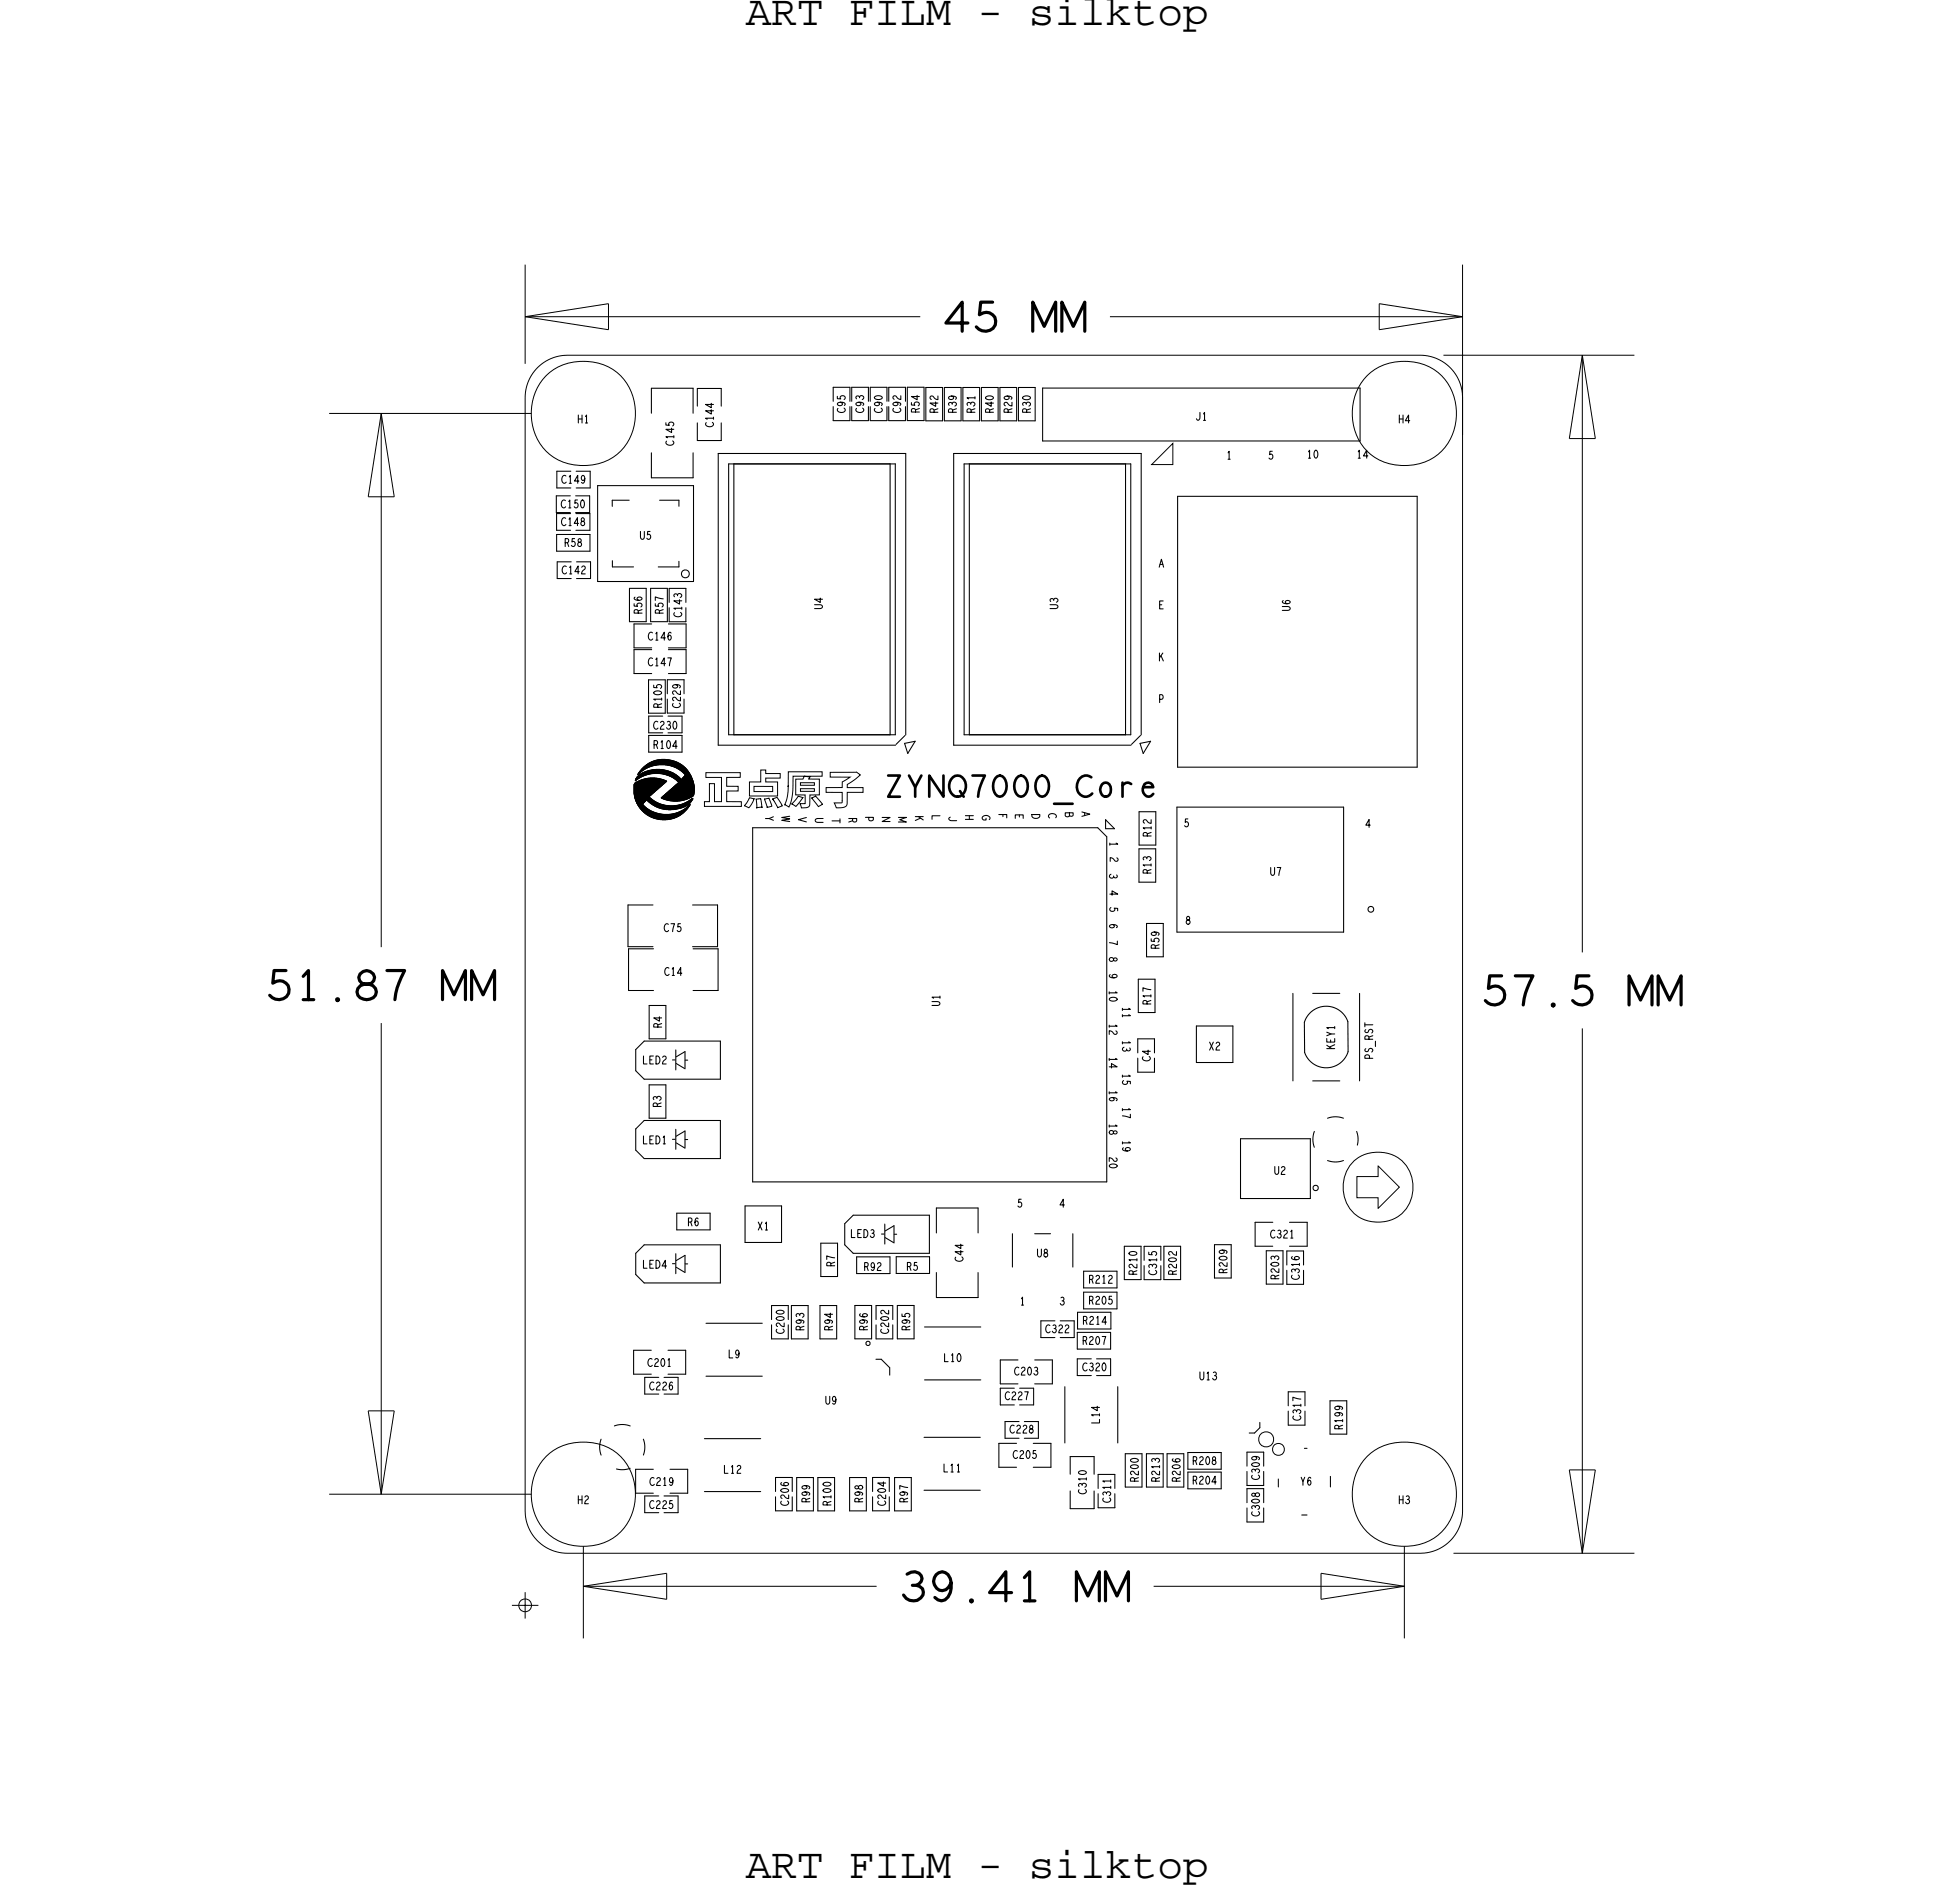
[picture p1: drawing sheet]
<svg xmlns="http://www.w3.org/2000/svg" width="94mm" height="91mm" viewBox="0 0 94 91" stroke-linecap="round" stroke-linejoin="round" font-family="sans-serif">
<defs><g id="words">
<g font-size="2.1">
<text x="35.8" y="1.2">ART FILM - silktop</text>
<text x="35.8" y="90.1">ART FILM - silktop</text>
</g>
<text font-size="1.4" x="43.2" y="76.8">39.41</text>
<g font-size=".4">
<text x="27.7" y="20.3">H1</text>
<text x="45.9" y="19.8" transform="rotate(-90 45.9 19.8)">R39</text>
<text x="46.8" y="19.8" transform="rotate(-90 46.8 19.8)">R31</text>
<text x="49.5" y="19.8" transform="rotate(-90 49.5 19.8)">R30</text>
<text x="58.9" y="22">1</text>
<text x="55.6" y="27.2">A</text>
<text x="55.6" y="29.2">E</text>
<text x="55.6" y="31.7">K</text>
<text x="40.7" y="39.2" transform="rotate(90 40.7 39.2)">R</text>
<text x="43.9" y="39.2" transform="rotate(90 43.9 39.2)">K</text>
<text x="46.3" y="39.1" transform="rotate(90 46.3 39.1)">H</text>
<text x="47.9" y="39" transform="rotate(90 47.9 39)">F</text>
<text x="48.7" y="39.1" transform="rotate(90 48.7 39.1)">E</text>
<text x="51.9" y="38.9" transform="rotate(90 51.9 38.9)">A</text>
<text x="53.3" y="41.9" transform="rotate(90 53.3 41.9)">3</text>
<text x="53.3" y="40.4" transform="rotate(90 53.3 40.4)">1</text>
<text x="55.3" y="41.9" transform="rotate(-90 55.3 41.9)">R13</text>
<text x="55.3" y="40.2" transform="rotate(-90 55.3 40.2)">R12</text>
<text x="31.7" y="53.1" transform="rotate(-90 31.7 53.1)">R3</text>
<text x="53.9" y="48.3" transform="rotate(90 53.9 48.3)">11</text>
<text x="53.9" y="49.9" transform="rotate(90 53.9 49.9)">13</text>
<text x="55.2" y="48.2" transform="rotate(-90 55.2 48.2)">R17</text>
<text x="64.1" y="50.4" transform="rotate(-90 64.1 50.4)">KEY1</text>
<text x="38.6" y="63.9" transform="rotate(-90 38.6 63.9)">R93</text>
<text x="49" y="62.6">1</text>
<text x="50.9" y="62.6">3</text>
<text x="45.3" y="70.6">L11</text>
<text x="55.7" y="71.1" transform="rotate(-90 55.7 71.1)">R213</text>
<text x="57.6" y="66.2">U13</text>
<text x="53.3" y="72.1" transform="rotate(-90 53.3 72.1)">C311</text>
<text x="67.1" y="72.2">H3</text>
</g>
</g></defs>
<!-- layer: Board Outline -->
<g fill="none" stroke="#000" stroke-width=".05">
<path d="M15.8 19.8h9.7zM18.3 19.8l-.6 4zM18.3 19.8v25.7zM18.3 19.8l.6 4zM25.2 15.2l4-.6zM25.2 12.7v4.8zM25.2 15.2l4 .6zM25.2 15.2h19zM25.8 17.6l.6-.4 .8-.2h41a2.03 2.03 0 0 1 2 2.1v53.4a2.03 2.03 0 0 1-2 2h-41a2.03 2.03 0 0 1-2-2v-53.4l.2-.9zM29.2 14.6v1.2zM53.3 15.2h16.9zM66.2 14.6l4 .6z"/>
<path d="M66.2 14.6v1.2zM66.2 15.8l4-.6zM69.3 17h9.2zM70.2 12.7v8.2zM76 17l-.7 4zM76 17v28.7zM76 17l.6 4zM17.7 23.8h1.2zM30.4 37.9h1.2zM30.4 38h1zM30.4 37.7h1.3zM30.4 37.9h1.1z"/>
<path d="M30.4 37.8h1.3zM30.4 38.1h.9zM30.4 37.8h1.2zM30.4 37.7h1.4zM30.4 38.1h1zM30.4 38h1.1zM30.4 37.6h1.4zM30.4 37.6h1.5zM30.4 38.2h.8zM30.4 38.2h.9zM30.5 37.6h1.4zM30.5 38.2h.7z"/>
<path d="M30.5 38.3h.7zM30.5 38.3h.8zM30.5 38.4h.8zM30.5 37.4h.1M30.5 37.5h.1M30.5 37.4h.1zM30.6 37.4h.1M30.5 38.4h.5zM30.5 38.5h.5zM30.5 37.5h1.5zM30.5 37.4h.2zM30.5 37.3h.2z"/>
<path d="M30.6 38.5h.3zM30.6 37.5h1.4zM30.6 37.3h.1zM30.6 37.3h.2zM30.6 38.6h.3zM30.6 38.6h.2zM30.6 37.3h.3zM30.6 37.2h.1M30.6 38.7h.3zM30.6 37.2h.3zM30.7 37.1h.1M30.7 38.7h.2z"/>
<path d="M30.7 37.2h.3zM30.7 37.5h1.3zM30.7 38.7h.3zM30.7 37.1h.1zM30.7 37.2h.4zM30.7 38.8h.3zM30.7 37h.1zM30.7 37.5h1.2zM30.7 38.8h.4zM30.7 37.2h.5zM30.7 37h.2zM30.8 38.8h.3z"/>
<path d="M30.8 37h.1zM30.8 37.1h.4zM30.8 37.4h1.1zM30.8 37.1h.5zM30.8 38.9h.3zM30.8 36.9h.1zM30.8 38.9h.4zM30.8 37.1h.6zM30.8 36.9h.2zM30.8 37.1h1.5zM30.8 37.4h1zM30.8 38.9h.5z"/>
<path d="M30.9 38.9h.4zM30.9 37.4h.9zM30.9 36.9h.2zM30.9 37.1h1.4zM30.9 39h.4zM30.9 36.8h.2zM30.9 39h.5zM30.9 36.8h.3zM30.9 37.4h.8zM30.9 37.1h1.3zM30.9 39h.6zM30.9 37h1.3z"/>
<path d="M30.9 36.8h.4zM31 39h.5zM31 36.8h.3zM31 36.8h.4zM31 39h.6zM31 37h1.2zM31 36.7h.4zM31 37.4h.7zM31 39.1h.7zM31 36.7h.5zM31 39.1h.8zM31 37h1.1z"/>
<path d="M31 37.4h.6zM31 36.7h.6zM31 36.7h1.7zM31 39.1h1.7zM31.1 39.1h1.6zM31.1 38.4h.3zM31.1 37.4h.5zM31.1 37h1zM31.1 36.7h1.6zM31.1 39.1h1.5zM31.1 38.5h.3zM31.1 37.3h.4z"/>
<path d="M31.1 36.7h1.5zM31.1 37h.9zM31.1 36.6h1.5zM31.1 38.5h.4zM31.1 39.2h1.5zM31.2 36.6h1.4zM31.2 37h.8zM31.2 39.2h1.4zM31.2 38.5h.3zM31.2 38.5h.4zM31.2 37.3h.2zM31.2 36.6h1.3z"/>
<path d="M31.2 39.2h1.3zM31.2 38.6h.4zM31.2 37h.7zM31.2 38.6h.5zM31.3 36.6h1.2zM31.3 38.6h.4zM31.3 39.2h1.2zM31.3 37h.6zM31.3 36.6h1.1zM31.3 38.6h.5zM31.3 39.2h1.1zM31.3 36.9h.5z"/>
<path d="M31.3 36.5h1.1zM31.3 39.3h1.1zM31.3 38.6h.6zM31.4 38.6h.5zM31.4 39.3h1zM31.4 38.7h.6zM31.4 36.5h1zM31.4 36.9h.4zM31.4 38.7h.7zM31.4 36.5h.9zM31.4 39.3h.9zM31.4 38.7h1.6z"/>
<path d="M31.4 38.7h1.5zM31.5 36.5h.8zM31.5 38.7h1.4zM31.5 39.3h.8zM31.5 36.5h.7zM31.5 36.9h.2zM31.5 38.7h1.3zM31.5 39.3h.7zM31.6 36.5h.5zM31.6 38.7h1.2zM31.6 38.8h1.2zM31.6 39.3h.6z"/>
<path d="M31.6 37.1h.8zM31.6 38.8h1.1zM31.6 39.3h.5zM31.6 36.5h.4zM31.7 38.8h1zM31.7 39.3h.4zM31.7 37.1h.7zM31.7 38.8h.9zM31.7 36.4h.2zM31.7 38.3h1.4zM31.8 38.3h1.3zM31.8 38.3h1.4z"/>
<path d="M31.8 37.1h.6zM31.8 38.8h.7zM31.8 39.3h.2zM31.8 38.2h1.4zM31.8 38.3h1.2zM31.8 37.2h.6zM31.8 38.2h1.5zM31.9 38.8h.6zM31.9 38.4h1.1zM31.9 38.2h1.4zM31.9 37.2h.5zM31.9 38.4h1z"/>
<path d="M31.9 38.1h1.4zM31.9 38.8h.5zM31.9 36.7h.8zM32 38.1h1.3zM32 38.4h.9zM32 37.2h.4zM32 38.9h.3zM32 37.2h.5zM32 36.7h.7zM32 38.4h.8zM32 38h1.3zM32.1 38h1.2z"/>
<path d="M32.1 38.4h.7zM32.1 36.7h.7zM32.1 37.2h.4zM32.1 38.9h.1zM32.1 38.4h.6zM32.1 37.9h1.2zM32.2 36.7h.6zM32.2 37.3h.3zM32.2 37.9h1.1zM32.2 39.1h.5zM32.2 37.3h.4zM32.2 38.4h.5z"/>
<path d="M32.2 36.8h.6zM32.2 38.4h.4zM32.2 37.8h1.1zM32.3 37.8h1zM32.3 37.3h.3zM32.3 36.8h.5zM32.3 39.1h.4zM32.3 39.1h.5zM32.3 38.7h.7zM32.3 38.5h.2zM32.4 37.8h.9zM32.4 37.4h.3z"/>
<path d="M32.4 36.8h.4zM32.4 39h.4zM32.4 37.7h.9zM32.4 36.8h.5zM32.4 37.4h.8zM32.4 38.7h.6zM32.5 37.7h.8zM32.5 36.9h.4zM32.5 37.4h.7zM32.5 39h.3zM32.5 37.4h.8zM32.5 37.6h.8z"/>
<path d="M32.5 37.5h.8zM32.5 38.7h.5zM32.5 38.6h.5zM32.6 39h.2zM32.6 37.5h.7zM32.6 37.6h.7zM32.6 36.9h.3zM32.6 36.9h.4zM32.6 38.6h.4zM32.6 39h.3zM32.6 37h.4zM32.7 38.9h.2z"/>
<path d="M32.7 38.6h.3zM32.7 37h.3zM32.7 37.4h.5zM32.7 38.6h.4zM32.8 37h.3zM32.8 37.4h.4zM32.8 38.9h.1zM32.8 37.1h.3zM32.8 38.6h.3zM32.8 37.3h.4zM32.8 38.9h.2zM32.8 38.8h.2z"/>
<path d="M32.9 37.3h.3zM32.9 37.1h.2zM32.9 38.5h.2zM32.9 38.8h.1zM32.9 37.2h.2zM32.9 37.2h.3zM32.9 38.5h.3zM33 38.8h.1M33 38.5h.2zM33 38.7h.1M33 38.7h.1zM33.1 38.7h.1"/>
<path d="M33.1 38.4h.1zM33.1 38.6h.1M33.2 38.4h.1M33.2 38.4h.1zM33.2 38.3h.1zM33.3 38.3h.1M33.2 38.3h.1M33.9 37.1h1.6v.2h-.6v.4h.5v.3h-.5v.5h.7v.2h-1.8v-.2h.3v-.9h.2v.9h.3v-1.2h-.7zM36 38.3h.2l-.3 .5-.2-.1zM36.2 37.7h.9v.3h-.9zM36.3 38.4l.2-.1 .1 .5h-.3h.1zM36.5 37h.3v.1h.7v.2h-.7v.2h.5v.7h-1.3v-.7h.5z"/>
<path d="M36.7 38.4l.2-.1 .1 .4h-.2zM37.1 38.3h.2l.2 .4-.2 .1zM37.8 37h1.7v.3h-.9h.3l-.1 .1h.5v.8h-.4v.4l-.2 .2h-.2l-.1-.2h.2l.1-.4h-.5v-.8h.3l.1-.1h-.5l-.1 1.1a.17 .17 0 0 1-.1 .3 .17 .17 0 0 1-.2-.1l.1-.6zM38.3 38.2l.2 .1-.2 .3a.14 .14 0 0 1-.1 .1 .14 .14 0 0 1-.1-.1zM38.4 37.9h.7v.1h-.7zM38.4 37.6h.7v.1h-.7zM39 38.3l.2-.1 .3 .4-.2 .1zM39.9 37.1h1.2l.2 .1-.6 .5v.1h.7v.2h-.7v.6l-.3 .2a.27 .27 0 0 1-.4-.3h.4v-.5h-.7v-.2h.7v-.3l.4-.2h-.9zM75.3 21h1.3zM18.3 49.1v22.6zM65.1 56.5h1.1v-.5l1 1-1 1v-.5h-1.1zM76 49.4v25.1z"/>
<path d="M15.8 71.7h9.7zM17.7 67.7l.6 4zM17.7 67.7h1.2zM18.9 67.7l-.6 4zM28 76.1l4-.6zM28 74.2v4.4zM28 76.1l4 .7zM28 76.1h14.1zM32 75.5v1.3zM55.4 76.1h12zM63.4 75.5l4 .6zM63.4 75.5v1.3z"/>
<path d="M63.4 76.8l4-.7zM67.4 74.2v4.4zM69.8 74.5h8.7zM75.3 70.5l.7 4zM75.3 70.5h1.3zM76.6 70.5l-.6 4z"/>
<circle cx="66.2" cy="57" r="1.69"/>
</g>
<!-- layer: Components -->
<g fill="none" stroke="#000" stroke-width=".05">
<path d="M31.3 18.6h2zM31.3 18.6v1.2zM33.3 18.6v1.2zM33.5 18.6v.9zM33.5 18.6h1.1zM34.6 18.6v.9zM40 18.6v.7zM40 19.5v.7zM40 18.6h.8zM40.8 18.6v.7zM40.8 19.5v.7zM40.9 18.6v.7z"/>
<path d="M40.9 19.5v.7zM40.9 18.6h.8zM41.7 18.6v.7zM41.7 19.5v.7zM41.8 18.6v.7zM41.8 19.5v.7zM41.8 18.6h.8zM42.6 18.6v.7zM42.6 19.5v.7zM42.7 18.6v.7zM42.7 19.5v.7zM42.7 18.6h.8z"/>
<path d="M43.5 18.6v.7zM43.5 19.5v.7zM43.6 18.6v1.6zM43.6 18.6h.8zM44.4 18.6v1.6zM44.4 18.6h.8zM45.2 18.6v1.6zM45.3 18.6v1.6zM45.3 18.6h.8zM46.1 18.6v1.6zM46.2 18.6v1.6zM46.2 18.6h.8z"/>
<path d="M47 18.6v1.6zM47.1 18.6v1.6zM47.1 18.6h.8zM47.9 18.6v1.6zM48 18.6v1.6zM48 18.6h.8zM48.8 18.6v1.6zM48.9 18.6v1.6zM48.9 18.6h.8zM49.7 18.6v1.6zM50.1 18.6h15.2zM50.1 18.6v2.6z"/>
<path d="M65.3 18.6v2.6zM26.7 24.6h.7zM26.7 23.8v.8zM26.7 23.8h.7zM26.7 25.5h.7zM26.7 24.6v.9zM26.7 26.5h1.6zM26.7 25.7v.8zM26.7 25.7h1.6zM26.7 22.6h.7zM26.7 23.4h.7zM26.7 22.6v.8z"/>
<path d="M26.7 27h.7zM26.7 27.8h.7zM26.7 27v.8zM27.6 23.8h.7zM27.6 24.6h.7zM27.6 25.5h.7zM27.7 23.4h.6zM27.7 22.6h.6zM27.7 27.8h.6zM27.7 27h.6zM28.3 23.8v.8zM28.3 24.6v.9z"/>
<path d="M28.3 25.7v.8zM28.3 22.6v.8zM28.3 27v.8zM28.7 23.3v4.6zM28.7 23.3h4.6zM28.7 27.9h4.6zM29.4 24v.3zM29.4 24h.8zM29.4 27.2h1zM29.4 26.9v.3zM30.2 29.8h.8zM30.2 28.2v1.6z"/>
<path d="M30.2 28.2h.8zM30.4 31.2h.9zM30.4 29.9h.9zM30.4 32.3h.9zM30.4 31.2v1.1zM30.4 31.1h.9zM30.4 29.9v1.2zM31 28.2v1.6zM31.1 34.2h.8zM31.1 32.6v1.6zM31.1 32.6h.8zM31.1 35.3v.8z"/>
<path d="M31.1 36.1h1.6zM31.1 35.2h.7zM31.1 34.4v.8zM31.1 34.4h.7zM31.1 35.3h1.6zM31.2 29.8h.8zM31.2 28.2v1.6zM31.2 28.2h.8zM31.3 22.9h2zM31.3 21.7v1.2zM31.6 27.2h1zM31.7 24h.9z"/>
<path d="M31.9 32.6v1.6zM32 34.2h.8zM32 33.6v.6zM32 32.6v.7zM32 32.6h.8zM32 28.2v1.6zM32.1 35.2h.6zM32.1 34.4h.6zM32.1 32.3h.8zM32.1 31.1h.8zM32.1 31.2h.8zM32.1 29.9h.8z"/>
<path d="M32.1 28.2v.7zM32.1 29.8h.8zM32.1 29.2v.6zM32.1 28.2h.8zM32.6 26.9v.3zM32.6 24v.3zM32.7 27.5l.2-.1 .2 .1v.1l-.2 .1-.2-.1zM32.7 35.3v.8zM32.7 34.4v.8zM32.8 33.6v.6zM32.8 32.6v.7zM32.9 28.2v.7z"/>
<path d="M32.9 29.2v.6zM32.9 31.2v1.1zM32.9 29.9v1.2zM33.3 21.7v1.2zM33.3 23.3v4.6zM33.5 20.3v.8zM33.5 21.1h1.1zM34.5 21.8h9zM34.5 21.8v14zM34.5 35.8h8.5zM34.6 20.3v.8zM35 22.3h8z"/>
<path d="M35 22.3v13zM35 35.3h8zM35.2 22.3h7.5zM35.2 22.3v13zM35.2 35.3h7.5zM36.1 39.7v17zM36.1 39.7h16.6zM40 20.2h.8zM40.9 20.2h.8zM41.8 20.2h.8zM42.7 20.2h.8zM42.7 22.3v13z"/>
<path d="M43 22.3v13zM43 35.7l.4-.4zM43.4 35.7l.2 .5zM43.4 35.7l.5-.1zM43.5 21.8v13.5zM43.6 20.2h.8zM43.9 35.6l-.3 .6zM44.4 20.2h.8zM45.3 20.2h.8zM45.8 21.8h9zM45.8 21.8v14zM45.8 35.8h8.5z"/>
<path d="M46.2 20.2h.8zM46.3 22.3h8zM46.3 22.3v13zM46.3 35.3h8zM46.5 22.3h7.5zM46.5 22.3v13zM46.5 35.3h7.5zM47.1 20.2h.8zM48 20.2h.8zM48.9 20.2h.8zM50.1 21.2h15.2zM52.7 39.7l.4 .5z"/>
<path d="M53.1 39.8h.4zM53.1 39.3h.1M53.1 39.3v.5zM53.1 39.3l.4 .5zM54 22.3v13zM54.3 22.3v13zM54.3 35.7l.4-.4zM54.7 39v1.6zM54.7 39h.8zM54.7 35.7l.2 .5zM54.7 35.7l.5-.1zM54.8 21.8v13.5z"/>
<path d="M55.2 35.6l-.3 .6zM55.3 22.3l1-1v1zM55.5 39v1.6zM56.5 38.7h8zM56.5 38.7v6zM56.5 36.8h11.5zM56.5 23.8v13zM56.5 23.8h11.5zM64.5 38.7v6zM68 23.8v13zM30.1 45.4h1.2zM30.1 43.4v2z"/>
<path d="M30.1 43.4h1.2zM30.2 47.5h1.2zM30.2 45.5v2zM30.2 45.5h1.2zM30.5 51.4l.4 .4zM30.5 50.4v1zM30.5 55.2l.4 .4zM30.5 54.2v1zM30.9 59.7h3.7zM30.9 50h3.7zM30.9 53.8h3.7zM30.9 59.7l-.4 .5z"/>
<path d="M30.9 51.8h3.7zM30.9 50l-.4 .4zM30.9 55.6h3.7zM30.9 53.8l-.4 .4zM31.2 49.9h.8zM31.2 48.3v1.6zM31.2 53.7h.8zM31.2 52.1v1.6zM31.2 48.3h.8zM31.2 52.1h.8zM32 48.3v1.6zM32 52.1v1.6z"/>
<path d="M32.3 50.9h.1zM32.3 54.7h.1zM32.4 50.4v1zM32.4 54.2v1zM32.5 51l.4 .3zM32.5 54.9l.4 .2zM32.5 50.7l.4-.2zM32.5 54.5l.4-.2zM32.5 58.2h1.6zM32.5 58.2v.8zM32.5 59h1.6zM32.9 50.5v.8z"/>
<path d="M32.9 54.3v.8zM32.9 50.9h.1zM32.9 54.7h.1zM33.2 43.4h1.2zM33.2 45.4h1.2zM33.3 45.5h1.2zM33.3 47.5h1.2zM34.1 58.2v.8zM34.4 43.4v2zM34.5 45.5v2zM34.6 59.7v1.9zM34.6 50v1.8z"/>
<path d="M34.6 53.8v1.8zM35.8 59.6h1.7zM35.8 57.9v1.7zM35.8 57.9h1.7zM36.1 56.7h17zM37.5 57.9v1.7zM39.4 59.7v1.6zM39.4 59.7h.8zM40.2 59.7v1.6zM40.6 59.7l.4 .5zM40.6 58.7v1zM41 58.3h3.6z"/>
<path d="M41 58.3l-.4 .4zM42.3 59.2h.1zM42.5 58.7v1zM42.5 59.4l.4 .2zM42.5 59.1l.4-.3zM42.9 58.8v.9zM42.9 59.2h.1zM44.6 58.3v1.9zM45 58h2zM45 58v1.2zM47 58v1.2zM48.6 59.2v1.6z"/>
<path d="M49.7 59.2h.7zM51.5 59.2v1.6zM53.1 40.2v16.5zM54 59.8v1.6zM54 59.8h.8zM54.6 49.9v.6zM54.6 51.5h.8zM54.6 50.8v.7zM54.6 49.9h.8zM54.6 48.6h.8zM54.6 47v1.6zM54.6 47h.8z"/>
<path d="M54.7 42.3h.8zM54.7 40.7v1.6zM54.7 40.7h.8zM54.7 40.6h.8zM54.8 59.8v1.6zM54.9 59.8v.7zM54.9 59.8h.8zM55 45.9h.8zM55 44.3v1.6zM55 44.3h.8zM55.4 49.9v.6zM55.4 50.8v.7z"/>
<path d="M55.4 47v1.6zM55.5 40.7v1.6zM55.7 59.8v.7zM55.8 44.3v1.6zM55.9 59.8v1.6zM55.9 59.8h.8zM56.5 44.7h8zM56.7 59.8v1.6zM57.4 51h1.8zM57.4 49.2v1.8zM57.4 49.2h1.8zM58.3 59.7v1.6z"/>
<path d="M58.3 59.7h.8zM59.1 59.7v1.6zM59.2 49.2v1.8zM59.6 57.4v.1zM59.6 54.7h3.3zM59.6 54.7v2.7zM59.6 57.5h3.3zM60.3 58.7h.8zM60.3 59.8h.8zM60.3 58.7v1.1zM61.9 59.8h.9zM61.9 58.7h.9z"/>
<path d="M62.1 47.7v4.2zM62.6 49.1v1.4zM62.8 58.7v1.1zM62.9 54.7v2.8zM63 51.9h1.3zM63 47.7h1.3zM63 57l.2-.1 .1 .1v.1h-.1h-.2zM63.1 54.3l-.1 .4 .1 .4M64.5 53.7l-.4-.1-.4 .1M64.5 55.7l-.4 .1-.4-.1M64.7 49a1.1 1.1 0 0 0-1.1-.7 1.1 1.1 0 0 0-1 .8M64.7 49v1.5z"/>
<path d="M64.7 50.5a1.1 1.1 0 0 1-1 .7 1.1 1.1 0 0 1-1.1-.7M65.1 54.3l.1 .7M65.3 47.7v4.2zM65.7 43.6l.1-.1 .1 .1v.1l-.1 .1-.1-.1zM28.9 69.1l-.1 .3 .1 .4M29.5 68.4h.4h.4M30.3 70.5h-.7M30.4 64.8h.9zM30.4 66h.9zM30.4 64.8v1.2zM30.5 70.5h.9zM30.5 71.7h.9z"/>
<path d="M30.5 70.5v1.2zM30.5 61.2l.4 .4zM30.5 60.2v1zM30.9 69.1l.1 .4-.1 .3M30.9 61.6h3.7zM30.9 66.1h.7zM30.9 71.8h.7zM30.9 66.9h.7zM30.9 66.1v.8zM30.9 72.6h.7zM30.9 71.8v.8zM31.9 66.9h.7z"/>
<path d="M31.9 72.6h.7zM31.9 66.1h.7zM31.9 71.8h.7zM32.1 66h.8zM32.1 64.8h.8zM32.2 71.7h.8zM32.2 70.5h.8zM32.3 60.7h.1zM32.4 60.2v.9zM32.5 60.8l.4 .3zM32.5 60.5l.4-.2zM32.6 66.1v.8z"/>
<path d="M32.6 71.8v.8zM32.9 60.3v.8zM32.9 60.7h.1zM32.9 64.8v1.2zM33 70.5v1.2zM33.8 69h2.7zM33.8 71.6h2.7zM33.9 63.5h2.7zM33.9 66.1h2.7zM37 62.7v.6zM37 64.3h.8zM37 63.6v.7z"/>
<path d="M37 62.7h.8zM37.2 72.5h.8zM37.2 71.8v.7zM37.2 70.9v.7zM37.2 70.9h.8zM37.8 62.7v.6zM37.8 63.6v.7zM38 64.3h.8zM38 62.7v1.6zM38 62.7h.8zM38 71.8v.7zM38 70.9v.7z"/>
<path d="M38.2 72.5h.8zM38.2 70.9v1.6zM38.2 70.9h.8zM38.8 62.7v1.6zM39 70.9v1.6zM39.3 72.5h.8zM39.3 70.9v1.6zM39.3 70.9h.8zM39.4 64.3h.8zM39.4 62.7v1.6zM39.4 62.7h.8zM39.4 61.3h.8z"/>
<path d="M40.1 70.9v1.6zM40.2 62.7v1.6zM40.8 72.5h.8zM40.8 70.9v1.6zM40.8 70.9h.8zM41 60.2h3.6zM41 64.3h.8zM41 62.7v1.6zM41 62.7h.8zM41.1 60.3h1.6zM41.1 60.3v.8zM41.1 61.1h1.6z"/>
<path d="M41.6 64.4h.1l.1 .1-.1 .1zM41.6 70.9v1.6zM41.8 62.7v1.6zM41.9 72.5h.8zM41.9 71.8v.7zM41.9 70.9v.7zM41.9 70.9h.8zM42 65.2h.3zM42.1 62.7v.6zM42.1 64.3h.8zM42.1 63.6v.7zM42.1 62.7h.8z"/>
<path d="M42.3 65.2l.4 .4zM42.7 71.8v.7zM42.7 70.9v.7zM42.7 65.6v.4zM42.7 60.3v.8zM42.9 62.7v.6zM42.9 63.6v.7zM42.9 72.5h.8zM42.9 70.9v1.6zM42.9 70.9h.8zM43 60.3h1.6zM43 61.1h1.6z"/>
<path d="M43 60.3v.8zM43.1 64.3h.8zM43.1 62.7v1.6zM43.1 62.7h.8zM43.7 70.9v1.6zM43.9 62.7v1.6zM44.4 71.5h2.7zM44.4 69h2.7zM44.4 66.2h2.7zM44.4 63.7h2.7zM44.6 60.3v.8zM45 62.3h2z"/>
<path d="M45 61.1v1.2zM47 61.1v1.2zM48 70.4h.8zM48 69.3h.8zM48 69.3v1.1zM48 66.4h.9zM48 66.6h.7zM48 67.4h.7zM48 66.6v.8zM48 65.3h.9zM48 65.3v1.1zM48.2 69h.7z"/>
<path d="M48.2 68.2v.8zM48.2 68.2h.7zM48.9 67.4h.7zM48.9 66.6h.7zM49.2 68.2h.6zM49.2 69h.6zM49.6 69.3h.8zM49.6 70.4h.8zM49.6 66.6v.8zM49.7 65.3h.8zM49.7 66.4h.8zM49.8 68.2v.8z"/>
<path d="M50 63.4h.6zM50 64.2h.6zM50 63.4v.8zM50.4 69.3v1.1zM50.5 65.3v1.1zM50.9 64.2h.7zM50.9 63.4h.7zM51.1 66.6v2.7zM51.4 69.9v.9zM51.4 71.6v.8zM51.4 69.9h1.1zM51.4 72.4h1.1z"/>
<path d="M51.6 63.4v.8zM51.7 65.2h.7zM51.7 63.9h1.6zM51.7 64.8h1.6zM51.7 63.9v.9zM51.7 66h.7zM51.7 65.2v.8zM51.7 63h1.6zM51.7 63.8h1.6zM51.7 63v.8zM52 61h1.6zM52 62h1.6z"/>
<path d="M52 61.8h1.6zM52 61v.8zM52 62.8h1.6zM52 62v.8zM52.5 69.9v.9zM52.5 71.6v.8zM52.6 66h.7zM52.6 65.2h.7zM52.7 72.4h.8zM52.7 71.7v.7zM52.7 70.8v.6zM52.7 70.8h.8z"/>
<path d="M53.3 63.9v.9zM53.3 65.2v.8zM53.3 63v.8zM53.5 71.7v.7zM53.5 70.8v.6zM53.6 61v.8zM53.6 62v.8zM53.7 66.6v2.7zM54 61.4h.8zM54 71.4h.8zM54 69.8v1.6zM54 69.8h.8z"/>
<path d="M54.8 69.8v1.6zM54.9 61.4h.8zM54.9 60.7v.7zM55 71.4h.8zM55 69.8v1.6zM55 69.8h.8zM55.7 60.7v.7zM55.8 69.8v1.6zM55.9 61.4h.8zM56 71.4h.8zM56 69.8v1.6zM56 69.8h.8z"/>
<path d="M56.8 69.8v1.6zM57 69.7v.8zM57 70.5h1.6zM57 71.5h1.6zM57 70.7v.8zM57 69.7h1.6zM57 70.7h1.6zM58.3 61.3h.8zM58.6 69.7v.8zM58.6 70.7v.8zM59.9 69.7v.7zM59.9 71.3h.8z"/>
<path d="M59.9 70.6v.7zM59.9 73h.8zM59.9 72.4v.6zM59.9 71.4v.7zM59.9 69.7h.8zM59.9 71.4h.8zM60 68.8h.2zM60.5 68.5l-.3 .3zM60.5 68.3v.2zM60.5 68.8l.3-.1 .3 .1v.3v.2l-.3 .1-.3-.1-.1-.2zM60.7 69.7v.7zM60.7 70.6v.7z"/>
<path d="M60.7 72.4v.6zM60.7 71.4v.7zM60.8 61.6h.8zM60.8 60v1.6zM60.8 60h.8zM61.2 69.4l.2-.1 .2 .1 .1 .2-.1 .2h-.2h-.2l-.1-.2zM61.4 71v.4zM61.6 60v1.6zM61.8 60v.7zM61.8 61.6h.8zM61.8 61v.6zM61.8 60h.8z"/>
<path d="M61.8 66.8v.7zM61.8 68.4h.8zM61.8 67.7v.7zM61.8 66.8h.8zM62.5 72.7h.2zM62.6 60v.7zM62.6 61v.6zM62.6 69.5h.1zM62.6 66.8v.7zM62.6 67.7v.7zM63.8 68.8h.9zM63.8 67.2v1.6z"/>
<path d="M63.8 67.2h.9zM63.9 70.9v.5zM64.7 67.2v1.6z"/>
<circle cx="28" cy="19.9" r="2.52"/>
<circle cx="67.4" cy="19.9" r="2.52"/>
<circle cx="28" cy="71.7" r="2.52"/>
<circle cx="67.4" cy="71.7" r="2.52"/>
</g>
<!-- layer: Text -->
<g fill="none" stroke="#000" stroke-width=".05">
<path d="M27.8 19.9v.4M27.9 19.9v.4M28.1 20l.1-.1v.4M34.1 19.4v.2l-.2-.2h.4M34.1 19.7v.2l-.2-.2h.4M40.2 19v.1h.2a.11 .11 0 0 1 0-.1 .11 .11 0 0 1 .1 0 .11 .11 0 0 1 0 .2M40.3 19.3l.1 .1a.11 .11 0 0 1-.1 .1 .11 .11 0 0 1-.1-.2 .17 .17 0 0 1 .2 0 .17 .17 0 0 1 .1 .2M40.5 19.6a.16 .16 0 0 1-.1 .2 .16 .16 0 0 1-.2-.2M41.2 19.3l.1 .1a.11 .11 0 0 1-.1 .1 .11 .11 0 0 1-.1-.2 .17 .17 0 0 1 .2 0 .17 .17 0 0 1 .1 .2M41.3 19.1l-.2-.1v.1M41.3 19.1a.1 .1 0 0 1 0-.1 .11 .11 0 0 1 .2 .1 .1 .1 0 0 1-.1 .1M41.4 19.6a.16 .16 0 0 1-.1 .2 .16 .16 0 0 1-.2-.2"/>
<path d="M42 19h.2a.11 .11 0 0 1 .2 .1 .11 .11 0 0 1-.2 .1l-.2-.1zM42.1 19.3l.1 .1a.11 .11 0 0 1-.1 .1 .11 .11 0 0 1-.1-.2 .17 .17 0 0 1 .2 0 .17 .17 0 0 1 .1 .2M42.3 19.6a.16 .16 0 0 1-.1 .2 .16 .16 0 0 1-.2-.2M43 19.3l.1 .1a.11 .11 0 0 1-.1 .1 .11 .11 0 0 1-.1-.2 .17 .17 0 0 1 .2 0 .17 .17 0 0 1 .1 .2M43.2 19.6a.16 .16 0 0 1-.2 .2 .16 .16 0 0 1-.1-.2M43.2 19v.2l-.3-.2v.1v.1M43.8 19.3v.1h.1a.11 .11 0 0 1 .1-.1 .11 .11 0 0 1 .1 0 .11 .11 0 0 1 0 .2M43.9 19.8v-.2h-.1v.2h.3M44 19v.2l-.2-.2h.3M44.1 19.6l-.2 .1M44.8 19.8v-.2h-.1l-.1 .2h.4M44.9 19.3v.2l-.3-.2h.4"/>
<path d="M45 19v.2l-.3-.2-.1 .1 .1 .1M45 19.6l-.2 .1M45.7 19l.1 .1a.11 .11 0 0 1-.2 .1 .11 .11 0 0 1 0-.2 .17 .17 0 0 1 .2 0 .17 .17 0 0 1 .1 .2M45.7 19.4l-.1-.1v.2M45.7 19.8v-.2h-.1l-.1 .2h.4M46.6 19.4l-.1-.1v.2M46.6 19.8v-.2h-.2v.2h.4M46.8 19.1h-.4h.1M47.3 19.1l.3-.1a.1 .1 0 0 1 .1 .1 .1 .1 0 0 1-.1 .1h-.2zM47.5 19.8v-.2h-.2v.2h.4M47.6 19.3v.2l-.3-.2h.4M47.7 19.6l-.2 .1"/>
<path d="M48.3 19l.1 .1a.11 .11 0 0 1-.1 .1 .11 .11 0 0 1-.1-.2 .17 .17 0 0 1 .2 0 .17 .17 0 0 1 .1 .2M48.4 19.8l-.1-.2h-.1v.2h.4M48.6 19.3v.2l-.3-.2-.1 .1 .1 .1M48.6 19.6l-.2 .1M49.1 19.1l.2-.1a.11 .11 0 0 1 .2 .1 .11 .11 0 0 1-.2 .1h-.2zM49.3 19.4l-.2-.1v.2M49.3 19.8l-.1-.2h-.1v.2h.4M57.6 19.8v.3l-.1 .1-.1-.1M57.8 19.9v-.1v.4M67.2 19.9v.4M67.4 19.9v.4M27.1 26h.2v-.1h-.2v.3"/>
<path d="M27.1 24a.16 .16 0 0 0-.2 .2 .16 .16 0 0 0 .3 .1M27.2 24.9a.16 .16 0 0 0-.2 .1 .16 .16 0 0 0 .2 .2M27.2 22.8a.16 .16 0 0 0-.2 .2 .16 .16 0 0 0 .2 .1M27.2 27.2a.16 .16 0 0 0-.2 .2 .16 .16 0 0 0 .2 .1M27.2 26l.1 .2M27.3 24.1l.1-.1v.4M27.3 24.4h.1M27.3 24.9l.1-.1v.4M27.3 25.2h.1M27.3 22.9l.1-.1v.4M27.3 23.2h.1M27.3 27.2h.1v.3"/>
<path d="M27.3 27.5h.1M27.6 25.9h-.1v.1a.11 .11 0 0 1 .1 .1 .11 .11 0 0 1 0 .1 .11 .11 0 0 1-.2 0M27.7 24h-.1v.2a.11 .11 0 0 1 .1 0 .11 .11 0 0 1 0 .1 .11 .11 0 0 1-.1 0M27.8 25.1h-.2l.1-.3v.4M27.8 23.1h-.2l.1-.3v.4M27.8 25.9v.1a.1 .1 0 0 1 .1 .1 .1 .1 0 0 1 0 .1 .11 .11 0 0 1-.2-.1l.1-.1a.1 .1 0 0 0 .1 0 .1 .1 0 0 0-.1-.1zM27.8 27.4h-.2l.2-.2v.3M27.9 27.2h.1h.1l-.2 .3h.2M27.9 24h.1l.1 .2a.11 .11 0 0 1-.1 .2 .11 .11 0 0 1-.1-.2zM27.9 24.9v.1a.11 .11 0 0 1 .2 .1 .1 .1 0 0 1-.1 .1 .1 .1 0 0 1-.1-.1v-.1a.1 .1 0 0 0 .1 0 .1 .1 0 0 0-.1-.1zM28.1 23l-.1 .1a.11 .11 0 0 1-.1-.2 .11 .11 0 0 1 .1 0 .17 .17 0 0 1 .1 .1 .17 .17 0 0 1-.2 .2M30.4 29v.1h.2a.11 .11 0 0 1 0-.1 .11 .11 0 0 1 .2 0 .11 .11 0 0 1 0 .1"/>
<path d="M30.5 28.7a.16 .16 0 0 0 .1 .1 .16 .16 0 0 0 .2-.1 .1 .1 0 0 0-.2 0 .09 .09 0 0 0 .1 .1M30.6 29.4v-.1h-.1l-.1 .1h.4M30.7 25.5v.3l.1 .1 .1-.1v-.3M30.8 29.3h-.2M31.2 25.5h-.1v.2a.11 .11 0 0 1 .1 0 .11 .11 0 0 1 0 .1 .11 .11 0 0 1-.2 0M31.3 31.6a.16 .16 0 0 0-.2 .2 .16 .16 0 0 0 .2 .1M31.3 30.4a.16 .16 0 0 0-.2 .1 .16 .16 0 0 0 .2 .2M31.4 32.9v.1h.1a.11 .11 0 0 1 .1-.1 .11 .11 0 0 1 .1 0 .11 .11 0 0 1 0 .1M31.4 33.2h.2a.11 .11 0 0 1 .2 .1 .1 .1 0 0 1-.2 0h-.2zM31.4 35.7h.2l-.1-.1-.1-.1v.4M31.5 29v.1h.1a.11 .11 0 0 1 .1-.1 .11 .11 0 0 1 .1 0 .11 .11 0 0 1 0 .1M31.5 31.7v-.1v.4"/>
<path d="M31.5 30.4v-.1v.4M31.5 32h.1M31.5 30.7h.1M31.5 35.7l.1 .2M31.6 34.7a.16 .16 0 0 0-.2 .1 .16 .16 0 0 0 .2 .1M31.6 33.9l-.1-.1h-.1v.1h.4M31.7 29.4l-.1-.1h-.1v.1h.3M31.7 34.7l.1-.1 .1 .1-.2 .3h.2M31.7 35.6l.1-.1v.4M31.7 35.9h.1M31.8 33.8h-.2M31.8 33.6h-.4h.1"/>
<path d="M31.8 33.5v.1M31.8 29.3h-.1M31.8 28.7l-.3-.1v.2M31.9 31.8h-.2l.2-.2v.4M31.9 30.6h-.2l.2-.3v.4M32 20.3v.1h.1a.11 .11 0 0 1 .1-.1 .11 .11 0 0 1 .1 0 .11 .11 0 0 1 0 .1M32 34.7h.2l-.1 .1M32.1 31.6h.1l-.1 .4M32.1 35.6h.1v.2a.1 .1 0 0 1-.1 .1 .1 .1 0 0 1-.1-.1zM32.1 34.8a.1 .1 0 0 1 .1 .1 .1 .1 0 0 1-.1 .1 .1 .1 0 0 1-.1-.1M32.2 30.4a.16 .16 0 0 0-.1 .1 .16 .16 0 0 0 .1 .2 .1 .1 0 0 0 0-.2 .09 .09 0 0 0-.1 .1M32.2 20.6v.2l-.2-.2h.3"/>
<path d="M32.3 21.2a.16 .16 0 0 1-.1 .2 .16 .16 0 0 1-.2-.2M32.3 21h-.3M32.3 20.9v.1M32.4 34.6l.1 .1v.2a.1 .1 0 0 1-.1 .1 .1 .1 0 0 1-.1-.1zM32.4 32.9l.1 .1a.11 .11 0 0 1-.1 0 .11 .11 0 0 1-.1-.1 .17 .17 0 0 1 .2-.1 .17 .17 0 0 1 .1 .2M32.5 35.8h-.2l.1-.3v.4M32.5 28.6l-.1-.1v.1M32.5 28.6a.1 .1 0 0 1 .1-.1 .1 .1 0 0 1 .1 .1 .1 .1 0 0 1 0 .1M32.6 33.8a.16 .16 0 0 1-.1 .2 .16 .16 0 0 1-.2-.2M32.6 28.8v.2l-.3-.2h.4M32.7 33.2v.1l-.3-.1h-.1v.1M32.7 33.5v.1l-.3-.1h-.1v.1"/>
<path d="M32.7 29.4a.16 .16 0 0 1-.2 .2 .16 .16 0 0 1-.1-.2M32.7 29.2h-.4h.1M32.7 29.1v.1M34.2 20.3a.16 .16 0 0 1-.1 .2 .16 .16 0 0 1-.2-.2M34.3 20.1h-.4M34.3 20v.1M36.9 39.3l.2 .1M37.1 39.2l-.4 .1M37.9 39.2h-.4l.4 .1-.4 .1h.4M38.7 39.2l-.4 .1 .4 .1M39.1 29h.3l.1 .1-.1 .1h-.3M39.4 28.7v.2l-.3-.1h.4"/>
<path d="M39.5 39.3h-.3l-.1 .1 .1 .1h.3M39.9 39.4h.4M40.3 39.3v.2M40.7 39.3h.4v.1h-.1l-.1-.1M41.5 39.2h.4v.1l-.1 .1-.1-.2M42.3 39.2h.4l-.4 .2h.4M43.1 39.2h.4l-.3 .1 .3 .2h-.4M43.9 39.2h.4M44.1 39.2l.2 .2M45.1 39.2h-.4v.1M45.6 39.2l-.1 .1 .1 .1h.3M46.3 39.3h.4"/>
<path d="M46.3 39.1h.4M47.3 39.3v.1h-.1a.16 .16 0 0 1 .1-.3 .16 .16 0 0 1 .2 .2M47.9 39.1h.4v.2M48.7 39.3v-.2h.4v.2M49.5 39.1h.4a.19 .19 0 0 1-.2 .2 .19 .19 0 0 1-.2-.2zM50.4 29h.3l.1 .1-.1 .1h-.3M50.6 28.8l-.1-.1-.1 .2M50.6 28.8a.1 .1 0 0 1 .1-.1 .1 .1 0 0 1 .1 .1 .1 .1 0 0 1-.1 .1M50.7 39.2a.16 .16 0 0 0-.2-.2 .16 .16 0 0 0-.1 .3M51.3 39v.2h-.2v-.2h.4v.2l-.2-.1M51.9 39l.4 .1-.4 .1M55.3 39.7h-.4l.1 .1"/>
<path d="M55.3 39.3v.2l-.3-.2-.1 .1v.1M55.6 27.2l.2-.4 .1 .4M55.7 31.3v.4M55.7 33.6l.1-.1v-.2h-.1v.4M55.8 31.3l-.1 .3M55.8 28.8h-.1v.4h.1M57 39.3h-.1v.2a.11 .11 0 0 1 .1 0 .11 .11 0 0 1 0 .1 .11 .11 0 0 1-.1 0M57.8 20.2h.1M59 21.7v.3M61.1 21.7h-.1l-.1 .1a.11 .11 0 0 1 .2 .1 .11 .11 0 0 1 0 .1 .11 .11 0 0 1-.2 0M61.6 29.1h.2l.1 .1-.1 .1h-.2M61.6 28.8a.16 .16 0 0 0 .1 .2 .16 .16 0 0 0 .2-.2 .1 .1 0 0 0-.2 0 .11 .11 0 0 0 .1 .2"/>
<path d="M62.8 22h.1M62.8 21.7l.1-.1v.4M63.1 21.6l.1 .1 .1 .2a.1 .1 0 0 1-.1 .1 .1 .1 0 0 1-.1-.1zM65.2 21.7l.1-.1v.4M65.2 22h.1M65.7 21.9h-.2l.1-.3v.4M65.8 39.6h-.2l.1-.3v.4M67.2 20.1h.2M67.7 20.2h-.2l.1-.3v.4M30.9 54.5v.4h.2M30.9 50.7v.4h.2M31.2 54.7h.1"/>
<path d="M31.2 50.9h.1M31.4 54.5h-.2v.4h.2M31.4 50.7h-.2v.4h.2M31.5 54.5a.19 .19 0 0 1 .2 .2 .19 .19 0 0 1-.2 .2zM31.5 50.7a.19 .19 0 0 1 .2 .2 .19 .19 0 0 1-.2 .2zM31.5 52.7l-.1-.1v.2M31.6 53.1l-.1-.2-.1 .1v.1h.3M31.6 49.3l-.1-.2-.1 .1v.1h.4M31.7 48.8v.2l-.3-.1h.4M31.8 49.1l-.2 .1M31.8 50.7h.1l.1 .1-.2 .3h.2M31.8 54.6l.1-.1v.4"/>
<path d="M31.8 54.9h.1M32.1 44.4a.16 .16 0 0 0-.2 .1 .16 .16 0 0 0 .2 .2M32.1 46.5a.16 .16 0 0 0-.2 .1 .16 .16 0 0 0 .2 .2M32.2 44.3h.2l-.1 .4M32.3 46.5v-.1v.4M32.3 46.8h.1M32.7 44.3h-.1l-.1 .2a.11 .11 0 0 1 .2 0 .11 .11 0 0 1 0 .2 .11 .11 0 0 1-.2 0M32.7 46.7h-.2l.2-.3v.4M33 58.7l.2-.1v-.1h-.2v.3M33.2 58.7v.1M33.5 58.5a.16 .16 0 0 0-.1 .1 .16 .16 0 0 0 .1 .2 .1 .1 0 0 0 0-.2 .09 .09 0 0 0-.1 .1M36.4 58.7l.2 .3"/>
<path d="M36.6 58.7l-.2 .3M36.7 58.7h.1v.3M36.7 59h.1M40.9 59v.4h.1M41.2 59.2h.1M41.3 59h-.1v.4h.1M41.5 59a.19 .19 0 0 1 .2 .2 .19 .19 0 0 1-.2 .2zM41.8 59l.1 .1v.1M41.9 59.2a.1 .1 0 0 1 .1 .1 .1 .1 0 0 1-.1 .1 .1 .1 0 0 1-.1-.1M44.7 48.1h.3l.1 .1-.1 .1h-.3M45.1 47.9h-.4h.1M45.1 47.8v.1"/>
<path d="M46.1 59.7v.2l-.3-.1h.4M49 57.6h-.1v.1a.11 .11 0 0 1 .1 .1 .11 .11 0 0 1 0 .1 .11 .11 0 0 1-.1 0M49.8 59.9v.3l.1 .1 .1-.1v-.3M50.2 60v.1a.1 .1 0 0 1 .1 .1 .1 .1 0 0 1-.1 .1 .1 .1 0 0 1-.1-.1v-.1a.1 .1 0 0 0 .2 0 .1 .1 0 0 0-.1-.1zM51.1 57.8h-.2l.1-.2v.3M53.2 51.2h.4l-.2-.2v.3M53.2 47.6v.1M53.2 49.2v.1M53.2 50.8v.1M53.2 52.4v.1M53.2 54v.1M53.3 47.9h.2a.1 .1 0 0 1 .1 .1 .1 .1 0 0 1-.1 0h-.2z"/>
<path d="M53.3 55.9h.2a.1 .1 0 0 1 .1 .1 .1 .1 0 0 1-.1 0h-.2zM53.3 54.3h.1a.1 .1 0 0 0 .1 .1 .1 .1 0 0 0 .1-.1h-.1a.11 .11 0 0 1-.1 .1 .11 .11 0 0 1-.1-.1zM53.3 42.9h.4l-.3-.1v.2M53.3 46h.1a.1 .1 0 0 0 .1 .1 .1 .1 0 0 0 .1-.1h-.1a.11 .11 0 0 1-.1 .1 .11 .11 0 0 1-.1-.1zM53.3 46.8a.17 .17 0 0 0 .1 .1 .17 .17 0 0 0 .2-.1h-.2l.1 .1M53.3 43.6a.11 .11 0 0 0 0 .1 .11 .11 0 0 0 .2 0 .11 .11 0 0 0 0-.1h.2v.1M53.4 52.7h.1a.1 .1 0 0 1-.1 .1 .1 .1 0 0 1-.1-.1 .2 .2 0 0 1 .3 .1M53.4 44.4h.1a.1 .1 0 0 1-.1 .1 .1 .1 0 0 1-.1-.1 .2 .2 0 0 1 .3 .1M53.6 47.6v.1h-.4M53.6 49.2v.1h-.4M53.6 50.8h-.4M53.6 52.4v.1h-.4"/>
<path d="M53.6 54h-.4M53.6 49.5v.1h-.1l-.3-.1v.1M53.6 55.6v.1h-.1l-.3-.1v.1M53.6 40.5h.1h-.4M53.6 42v.1h-.1M53.6 41.2l.1 .1h-.1l-.3-.1v.1M53.6 45.2v.1l-.3-.1M53.9 51.6v.1M53.9 53.2v.1M53.9 54.8v.1M53.9 55.1a.17 .17 0 0 0 .2 .2 .17 .17 0 0 0 .1-.2h-.2l.1 .1M53.9 51.9a.11 .11 0 0 0 0 .1 .11 .11 0 0 0 .2 0 .11 .11 0 0 0 0-.1h.2v.1"/>
<path d="M54.2 48.7h.1h-.4M54.2 48.4h.1h-.4M54.2 50l.1 .1h-.4M54.2 51.6l.1 .1h-.4M54.2 53.2l.1 .1h-.4M54.2 54.8l.1 .1h-.4M54.2 50.3v.1h-.1M54.3 53.5v.1h-.4M55.1 41.2l-.2-.1v.2M55.1 48.2l-.1-.2h-.1v.2h.3M55.1 41.9l-.1-.2-.1 .1v.1h.4M55.1 40.1l-.1-.1h-.1v.1h.4"/>
<path d="M55.1 50.4v.2l-.3-.1h.4M55.2 50.7a.16 .16 0 0 1-.2 .2 .16 .16 0 0 1-.1-.2M55.2 47.5l-.3-.1v.2M55.2 47.8h-.3M55.3 41.5h-.4l.1 .1M55.3 45.1v.1h.1a.11 .11 0 0 1 .1-.2 .11 .11 0 0 1 .1 .1 .11 .11 0 0 1 0 .1M55.4 44.7l.1 .1a.11 .11 0 0 1-.1 .1 .11 .11 0 0 1-.1-.1 .17 .17 0 0 1 .2-.1 .17 .17 0 0 1 .1 .2M55.5 45.5l-.1-.2-.1 .1v.1h.3M55.6 45.3l-.1 .1M57 44v.1a.1 .1 0 0 1 .1 .1 .1 .1 0 0 1 0 .1 .1 .1 0 0 1-.2 0l.1-.1a.1 .1 0 0 0 .1-.1 .1 .1 0 0 0-.1-.1zM58.1 50l.1 .4M58.2 50l-.1 .4"/>
<path d="M58.4 50.1l.1-.1v.1l-.1 .3h.1M58.7 60l.1 .1a.11 .11 0 0 1-.2 .1 .11 .11 0 0 1 0-.2 .17 .17 0 0 1 .2 0 .17 .17 0 0 1 .1 .2M61 41.6v.3l.1 .1 .1-.1v-.3M61.2 59.1a.16 .16 0 0 0-.2 .1 .16 .16 0 0 0 .2 .2M61.2 56v.3l.1 .1 .1-.1v-.3M61.3 41.6h.2l-.1 .4M61.3 59.1h.2l-.1 .1M61.4 59.2a.1 .1 0 0 1 .1 .1 .1 .1 0 0 1-.1 .1 .1 .1 0 0 1-.1-.1M61.5 56.1l.1-.1 .1 .1-.2 .3h.2M61.6 59.1l.1-.1 .1 .1-.2 .3h.2M62 59.1v-.1v.4M62 59.4h.1"/>
<path d="M63.7 49.5l.2 .1M63.7 50.2l.2 .1M63.7 49.8v.2h.4v-.2M63.7 50.3h.4M64.1 49.3h-.4l.1 .1M64.1 49.6l-.4 .1M65.5 49.1v.2M65.5 49.2h.4M65.6 49.4l-.1 .1a.14 .14 0 0 0 .2 0 .14 .14 0 0 0 .1-.1l.1 .1-.1 .1M65.6 50.3l-.1 .1a.14 .14 0 0 0 .2 .1 .14 .14 0 0 0 .1-.2l.1 .1-.1 .1M65.7 49.9v-.2h-.2v.2h.4M65.7 50.8v-.2l-.2 .1v.1h.4"/>
<path d="M65.9 49.7l-.2 .1M66 50v.2M27.8 71.8v.4M27.8 72h.1M27.9 71.8v.4M28.1 71.9l.1-.1v.1l-.1 .3h.1M30.9 60.5v.4h.2M31.2 60.7h.1M31.3 65.2a.16 .16 0 0 0-.2 .2 .16 .16 0 0 0 .2 .1M31.4 60.5h-.2v.4h.2M31.4 66.4a.16 .16 0 0 0-.2 .1 .16 .16 0 0 0 .2 .2M31.4 72.1a.16 .16 0 0 0-.2 .1 .16 .16 0 0 0 .2 .1"/>
<path d="M31.4 70.9a.16 .16 0 0 0-.2 .2 .16 .16 0 0 0 .2 .1M31.4 65.3l.1-.1 .1 .1-.2 .3h.2M31.5 60.5a.19 .19 0 0 1 .2 .2 .19 .19 0 0 1-.2 .2zM31.5 66.4l.1-.1 .1 .1-.2 .3h.2M31.5 72.1l.1-.1 .1 .1-.2 .3h.2M31.5 71l.1-.1 .1 .1-.2 .3h.2M31.8 65.2h.1v.3a.1 .1 0 0 1-.1 .1 .1 .1 0 0 1-.1-.1zM31.8 66.4l.1-.1 .1 .1-.2 .3h.2M31.8 72.1l.1-.1 .1 .1-.2 .3h.2M31.9 71v-.1v.4M31.9 71.3h.1M32 60.8h-.2l.1-.3v.4"/>
<path d="M32.1 65.3v-.1v.4M32.1 65.6h.1M32.3 72h-.1l-.1 .2a.11 .11 0 0 1 .2 0 .11 .11 0 0 1 0 .2 .11 .11 0 0 1-.2-.1M32.3 66.4v-.1a.16 .16 0 0 0-.2 .2 .16 .16 0 0 0 .2 .2 .1 .1 0 0 0 0-.2 .11 .11 0 0 0-.2 .1M32.3 71.1l-.1 .1a.11 .11 0 0 1-.1-.2 .11 .11 0 0 1 .2 0 .17 .17 0 0 1 0 .1 .17 .17 0 0 1-.2 .2M34.8 70.3v.4h.1M35 64.8v.4h.2M35.1 70.4l.1-.1v.4M35.1 70.7h.1M35.4 70.4l.1-.1 .1 .1-.2 .3h.2M35.5 64.9l-.1 .1a.11 .11 0 0 1-.1-.1 .11 .11 0 0 1 .2-.1 .17 .17 0 0 1 0 .2 .17 .17 0 0 1-.2 .1M37.3 62.9h.2a.1 .1 0 0 1 .1 .1 .1 .1 0 0 1-.1 .1l-.2-.1z"/>
<path d="M37.3 63.2h.2a.1 .1 0 0 1 .1 .1 .1 .1 0 0 1-.1 .1l-.2-.1zM37.5 71.5l.2-.1a.11 .11 0 0 1 .2 .1 .11 .11 0 0 1-.2 .1h-.2zM37.5 71.2a.16 .16 0 0 0 .2 .1 .16 .16 0 0 0 .1-.1 .09 .09 0 0 0-.1 0 .09 .09 0 0 0 0 .1M37.6 63.8a.16 .16 0 0 1-.2 .2 .16 .16 0 0 1-.1-.2M37.6 63.5v.2l-.3-.2v.1v.1M37.8 72a.16 .16 0 0 1-.1 .3 .16 .16 0 0 1-.2-.2M37.9 71.8v.1l-.3-.1h-.1v.1M38.4 63.4l.1 .1a.11 .11 0 0 1-.2 0 .11 .11 0 0 1 0-.1 .17 .17 0 0 1 .1-.1 .17 .17 0 0 1 .2 .2M38.4 63.1h-.1l-.1 .1M38.4 63.8v-.1h-.2v.1h.4M38.6 71.3l.1 .1a.11 .11 0 0 1-.1 .1 .11 .11 0 0 1-.1-.2 .17 .17 0 0 1 .2 0 .17 .17 0 0 1 .1 .2M38.6 71.6l.1 .1a.11 .11 0 0 1-.1 .1 .11 .11 0 0 1-.1-.2 .17 .17 0 0 1 .2 0 .17 .17 0 0 1 .1 .2"/>
<path d="M38.7 72.1l-.1-.2h-.1v.2h.4M38.9 71.9l-.2 .1M39.5 71.2l.3-.1a.1 .1 0 0 1 .1 .1 .1 .1 0 0 1-.1 .1h-.2zM39.5 71.5l.3-.1a.1 .1 0 0 1 .1 .1 .1 .1 0 0 1-.1 .1h-.2zM39.6 67v.3l.1 .1 .1-.1v-.3M39.7 72.2v-.1h-.2v.1h.4M39.7 63.4l.1 .1a.11 .11 0 0 1-.1 0 .11 .11 0 0 1-.1-.1 .17 .17 0 0 1 .2-.1 .17 .17 0 0 1 .1 .2M39.8 63.8l-.1-.1h-.1v.1h.4M39.9 63v.2l-.3-.1h.4M39.9 60.8l-.1-.2h-.1v.2h.4M39.9 72.1h-.2M39.9 71.8h-.4l.1 .1"/>
<path d="M39.9 71.8v.1M40 63.7h-.2M40.1 60.4l-.4-.1v.1M40.1 60.6h-.2M40.1 67.2l-.1 .1a.11 .11 0 0 1 0-.2 .11 .11 0 0 1 .1 0 .17 .17 0 0 1 0 .1 .17 .17 0 0 1-.1 .2M41 71.4a.13 .13 0 0 0 .2 0 .13 .13 0 0 0 .1-.1 .1 .1 0 0 1 .1 .1 .1 .1 0 0 1-.1 .1 .1 .1 0 0 1-.1-.1zM41.2 71.6l.1 .1a.11 .11 0 0 1-.2 .1 .11 .11 0 0 1 0-.2 .17 .17 0 0 1 .2 0 .17 .17 0 0 1 .1 .2M41.2 72.1v-.2h-.1l-.1 .2h.4M41.3 63.1a.16 .16 0 0 0 .1 .1 .16 .16 0 0 0 .2-.1 .1 .1 0 0 0-.2 0 .09 .09 0 0 0 .1 .1M41.4 63.3l.1 .2a.11 .11 0 0 1-.1 0 .11 .11 0 0 1-.1-.1 .17 .17 0 0 1 .2-.1 .17 .17 0 0 1 .1 .2M41.4 71.9l-.2 .1M41.5 63.8l-.1-.1h-.1v.1h.3"/>
<path d="M41.5 60.8l.2-.1-.1-.1h-.1v.4M41.6 60.8l.1 .2M41.6 63.7h-.1M42 60.7l-.1 .1a.11 .11 0 0 1-.1-.1 .11 .11 0 0 1 .2-.1 .17 .17 0 0 1 0 .2 .17 .17 0 0 1-.2 .1M42.1 60.7l.1-.1 .1 .1-.2 .3h.2M42.1 71.5l.3-.1a.1 .1 0 0 1 .1 .1 .1 .1 0 0 1-.1 .1h-.2zM42.3 63.2h.2a.11 .11 0 0 1 .2 .1 .11 .11 0 0 1-.2 .1l-.2-.1zM42.4 71.1v.2l-.3-.1h.4M42.5 72a.18 .18 0 0 1-.2 .3 .16 .16 0 0 1-.1-.2M42.5 71.8v.1l-.3-.1h-.1l.1 .1M42.6 63.8a.16 .16 0 0 1-.1 .2 .16 .16 0 0 1-.2-.2M42.7 62.9v.2l-.3-.2-.1 .1v.1"/>
<path d="M42.7 63.5v.2l-.3-.2-.1 .1v.1M43.3 63.1v.1h.2a.11 .11 0 0 1 0-.1 .11 .11 0 0 1 .1 0 .11 .11 0 0 1 0 .1M43.3 71.6l.1 .1a.11 .11 0 0 1-.1 .1 .11 .11 0 0 1-.1-.2 .17 .17 0 0 1 .2 0 .17 .17 0 0 1 .1 .2M43.4 72.1l-.1-.2h-.1v.2h.4M43.4 63.3l.1 .2a.11 .11 0 0 1-.1 0 .11 .11 0 0 1-.1-.1 .17 .17 0 0 1 .2-.1 .17 .17 0 0 1 .1 .2M43.5 63.8l-.1-.1h-.1v.1h.4M43.6 60.8l.1-.1v-.1h-.1v.4M43.6 71.9l-.2 .1M43.6 71.4l-.4-.1v.2M43.7 60.8v.2M43.7 63.7h-.2M44 60.6h-.1v.2a.11 .11 0 0 1 .1 0 .11 .11 0 0 1 0 .1 .11 .11 0 0 1-.1 0"/>
<path d="M45.3 70.3v.3h.2M45.3 65v.4h.2M45.7 70.3v.3M45.7 65v.4M45.7 65.4h.1M46 70.3v.3M46 65h.1v.2a.11 .11 0 0 1-.1 .2 .11 .11 0 0 1-.1-.2zM46.1 60v.2l-.3-.1h.4M46.2 60.3a.18 .18 0 0 1-.2 .3 .16 .16 0 0 1-.1-.3M48.5 66.8a.16 .16 0 0 0-.2 .2 .16 .16 0 0 0 .2 .1M48.6 66.9l.1-.1 .1 .1-.2 .3h.2M48.7 68.4a.16 .16 0 0 0-.2 .2 .16 .16 0 0 0 .2 .1"/>
<path d="M48.8 68.5l.1-.1 .1 .1-.2 .3h.2M48.8 69.7a.16 .16 0 0 0-.2 .1 .16 .16 0 0 0 .2 .1M48.9 66.9l.1-.1 .1 .1-.2 .3h.2M48.9 65.6a.16 .16 0 0 0-.2 .2 .16 .16 0 0 0 .2 .1M49 69.7l.1-.1v.1l-.1 .3h.1M49 62.3h.1v.3M49 65.7l.1-.1 .1 .1-.2 .3h.2M49.1 68.5l.1-.1 .1 .1-.2 .3h.2M49.2 66.8h.2l-.1 .4M49.3 69.6l.1 .1v.2a.1 .1 0 0 1 0 .1 .1 .1 0 0 1-.1-.1zM49.4 65.6l.1 .1v.2a.1 .1 0 0 1-.1 .1 .1 .1 0 0 1-.1-.1zM49.5 68.4v.2a.1 .1 0 0 1 .1 0 .11 .11 0 0 1-.1 .2 .1 .1 0 0 1-.1-.1v-.1a.11 .11 0 0 0 .2-.1 .1 .1 0 0 0-.1-.1z"/>
<path d="M49.7 65.6l.1 .1v.1M49.7 65.8a.1 .1 0 0 1 .1 .1 .1 .1 0 0 1-.1 .1 .1 .1 0 0 1-.1-.1M49.7 69.6h-.1v.2a.11 .11 0 0 1 .1 0 .11 .11 0 0 1 0 .2 .11 .11 0 0 1-.1-.1M50.4 63.6a.16 .16 0 0 0-.2 .2 .16 .16 0 0 0 .2 .1M50.6 63.6h.1l-.1 .2M50.6 63.8a.1 .1 0 0 1 .1 0 .11 .11 0 0 1-.1 .2 .1 .1 0 0 1-.1-.1M50.8 63.7l.1-.1 .1 .1-.2 .3h.2M50.9 62.3h.2l-.1 .1M51.1 63.7l.1-.1 .1 .1-.2 .3h.2M51.8 70.6h.2a.11 .11 0 0 1 .2 .1 .11 .11 0 0 1-.2 .1l-.2-.1zM51.9 71.3l-.1-.1v.1M51.9 71.3a.1 .1 0 0 1 .1-.1 .1 .1 0 0 1 .1 .1 .1 .1 0 0 1 0 .1"/>
<path d="M52 64.3h.2l-.1-.1-.1-.1v.4M52 63.4l.2-.1v-.1h-.2v.4M52.1 71.5a.16 .16 0 0 1-.1 .2 .16 .16 0 0 1-.2-.2M52.1 64.3l.1 .2M52.1 63.4l.1 .2M52.2 71h-.4M52.2 70.9v.1M52.2 65.4a.16 .16 0 0 0-.2 .2 .16 .16 0 0 0 .2 .1M52.3 61.4h.2l-.1-.2h-.1v.4M52.3 62.4h.2l-.1-.2h-.1v.4M52.3 64.2l.1-.1 .1 .1-.2 .3h.2M52.3 63.2h.1l.1 .1-.2 .3h.2"/>
<path d="M52.3 65.4l.2 .1-.1 .1M52.4 65.6a.1 .1 0 0 1 .1 .1 .1 .1 0 0 1-.1 .1 .1 .1 0 0 1-.1-.1M52.4 61.4l.1 .2M52.4 62.4l.1 .2M52.6 65.5l.1-.1 .1 .1-.2 .3h.2M52.6 61.3l.1-.1 .1 .1-.2 .3h.2M52.6 62.3l.1-.1 .1 .1-.2 .3h.2M52.7 63.3v-.1v.4M52.7 63.6h.1M52.7 64.2h.1v.2a.1 .1 0 0 1-.1 .1 .1 .1 0 0 1-.1-.1zM52.7 67.5v.2l-.3-.2h.4M52.8 68.1v.2h-.4"/>
<path d="M52.8 67.9h-.4l.1 .1M52.8 67.9v.1M52.9 64.1h.2l-.1 .4M52.9 61.6h.1M52.9 61.3l.1-.1v.4M53 65.4l.1 .1v.2a.1 .1 0 0 1-.1 .1 .1 .1 0 0 1-.1-.1zM53 62.2l.1 .1v.2a.1 .1 0 0 1-.1 .1 .1 .1 0 0 1-.1-.1zM53.1 63.5h-.2l.2-.3v.4M53.1 71.7l-.1-.1v.2M53.2 61.3l.1-.1 .1 .1-.2 .3h.2M53.3 71.9a.16 .16 0 0 1-.2 .2 .16 .16 0 0 1-.1-.2M53.3 71.1h-.4h.1"/>
<path d="M53.3 71.4h-.4h.1M53.4 62.2h-.1l-.1 .2a.11 .11 0 0 1 .2 0 .11 .11 0 0 1 0 .2 .11 .11 0 0 1-.2-.1M54.2 60.1h.2a.11 .11 0 0 1 .2 .1 .1 .1 0 0 1-.2 0h-.2zM54.3 70.1l.2-.1a.1 .1 0 0 1 .1 .1 .1 .1 0 0 1-.1 .1l-.2-.1zM54.3 70.4l.2-.1a.1 .1 0 0 1 .1 .1 .1 .1 0 0 1-.1 .1h-.2zM54.4 61.2l-.1-.2h-.1v.2h.4M54.5 71.1l-.1-.2h-.1v.2h.3M54.6 61l-.2 .1M54.6 60.5h-.4h.1M54.6 60.4v.1M54.6 60.7v.2l-.3-.2-.1 .1h.1M54.6 70.9l-.1 .1"/>
<path d="M54.6 70.6v.2l-.3-.2v.1v.1M55.1 60.1v.1h.2a.11 .11 0 0 1 0-.1 .11 .11 0 0 1 .2 0 .11 .11 0 0 1 0 .2M55.3 60.7h-.1v.1M55.3 60.8a.1 .1 0 0 1 .1-.1 .1 .1 0 0 1 .1 0 .1 .1 0 0 1 0 .2M55.5 70.1l-.2-.1v.1M55.5 61a.16 .16 0 0 1-.2 .2 .16 .16 0 0 1-.1-.2M55.5 71.1l-.1-.2h-.1v.2h.4M55.5 60.5h-.4h.1M55.5 60.4v.1M55.7 70.6v.2l-.3-.2-.1 .1v.1M55.7 70.4h-.4h.1M56.1 60.4h.2a.11 .11 0 0 1 .2 .1 .11 .11 0 0 1-.2 .1l-.2-.1z"/>
<path d="M56.3 70.4l.2-.1a.11 .11 0 0 1 .2 .1 .11 .11 0 0 1-.2 .1h-.2zM56.3 61.2l-.1-.2h-.1v.2h.4M56.3 70a.16 .16 0 0 0 .2 .2 .16 .16 0 0 0 .1-.2 .09 .09 0 0 0-.1 0 .1 .1 0 0 0 0 .2M56.5 71.1l-.1-.2h-.1v.2h.4M56.5 60.1v.1l-.3-.1h-.1l.1 .1M56.5 60.7v.2l-.3-.2-.1 .1h.1M56.5 61l-.2 .1M56.7 70.6v.2l-.3-.2-.1 .1v.1M56.7 70.9l-.2 .1M57.3 71h.1v-.1h-.1v.3M57.3 70.1h.1v-.2h-.1v.4M57.4 71l.1 .2"/>
<path d="M57.4 70.1l.1 .2M57.6 70.9h.1h.1l-.2 .3h.2M57.6 70l.1-.1 .1 .1-.2 .3h.2M57.6 65.8v.3l.1 .1 .1-.1v-.3M57.9 70.9h.1l.1 .2a.1 .1 0 0 1-.1 .1 .1 .1 0 0 1-.1-.1zM57.9 69.9l.1 .1 .1 .2a.1 .1 0 0 1-.1 .1 .1 .1 0 0 1-.1-.1zM58 65.9v-.1v.4M58.2 69.9v.2a.1 .1 0 0 1 .2 0 .11 .11 0 0 1-.1 .2 .1 .1 0 0 1-.1-.1v-.1a.11 .11 0 0 0 .2-.1 .11 .11 0 0 0-.2-.1zM58.2 65.9h.2l-.1 .1M58.4 71.1h-.2l.1-.2v.3M58.5 60.4l.3-.1a.1 .1 0 0 1 .1 .1 .1 .1 0 0 1-.1 .1l-.2-.1zM58.7 61.1v-.2h-.2v.2h.4"/>
<path d="M58.9 60.9l-.2 .1M58.9 60.6v.2l-.3-.2-.1 .1 .1 .1M60.1 72h.2a.1 .1 0 0 1 .2 0 .11 .11 0 0 1-.2 .1h-.2zM60.1 70.3l.2-.1a.11 .11 0 0 1 .2 .1 .11 .11 0 0 1-.2 .1h-.2zM60.1 71.7a.13 .13 0 0 0 .1 .1 .13 .13 0 0 0 .1-.1 .1 .1 0 0 1 .2 0 .11 .11 0 0 1-.1 .2 .11 .11 0 0 1-.1-.2zM60.2 69.9l.1 .1a.11 .11 0 0 1-.1 .1 .11 .11 0 0 1-.1-.2 .17 .17 0 0 1 .2 0 .17 .17 0 0 1 .1 .2M60.3 72.3h-.2v.1M60.3 70.6l-.2-.1v.2M60.3 72.4a.1 .1 0 0 1 0-.1 .1 .1 0 0 1 .2 0 .1 .1 0 0 1-.1 .1M60.3 70.6a.1 .1 0 0 1 0-.1 .11 .11 0 0 1 .2 .1 .1 .1 0 0 1-.1 .1M60.4 72.5a.16 .16 0 0 1-.1 .3 .16 .16 0 0 1-.2-.2M60.4 70.8a.16 .16 0 0 1-.1 .2 .16 .16 0 0 1-.2-.2"/>
<path d="M61 60.6h.3a.1 .1 0 0 1 .1 .1 .1 .1 0 0 1-.1 .1l-.2-.1zM61.2 60.3h-.1l-.1 .1M61.2 60.4a.1 .1 0 0 1 .1-.1 .1 .1 0 0 1 .1 .1 .1 .1 0 0 1-.1 .1M61.2 61.4v-.2h-.2v.2h.4M61.4 60.9v.2l-.3-.2-.1 .1 .1 .1M61.4 61.2l-.2 .1M62 60.3a.16 .16 0 0 0 .2 .2 .16 .16 0 0 0 .1-.2 .09 .09 0 0 0-.1 0 .1 .1 0 0 0 0 .2M62.2 61l-.2-.1v.2M62.2 61a.1 .1 0 0 1 .1-.1 .1 .1 0 0 1 .1 .1 .1 .1 0 0 1-.1 .1M62.2 67.7h-.1v.1M62.2 67.8a.1 .1 0 0 1 .1-.1 .1 .1 0 0 1 .1 0 .1 .1 0 0 1 0 .1M62.3 61.2a.16 .16 0 0 1-.1 .2 .16 .16 0 0 1-.2-.2"/>
<path d="M62.4 60.7h-.4h.1M62.4 60.6v.1M62.4 68a.16 .16 0 0 1-.1 .2 .16 .16 0 0 1-.2-.2M62.4 67.2l-.3-.1v.1M62.4 67.4h-.3v.1M62.4 67.4v.1M62.5 70.9v.4M62.6 70.9l-.1 .2M62.9 70.9a.16 .16 0 0 0-.1 .2 .16 .16 0 0 0 .1 .1 .09 .09 0 0 0 0-.1 .09 .09 0 0 0-.1 0M64.2 67.5l.1 .1a.11 .11 0 0 1-.1 .1 .11 .11 0 0 1-.1-.2 .17 .17 0 0 1 .2 0 .17 .17 0 0 1 .1 .1M64.2 67.8l.1 .1a.11 .11 0 0 1-.1 .1 .11 .11 0 0 1-.1-.2 .17 .17 0 0 1 .2 0 .17 .17 0 0 1 .1 .2M64.3 68.6l-.1-.2h-.1v.2h.4"/>
<path d="M64.5 68.4l-.2 .1M64.5 68.2h-.4M64.5 68.1v.1M67.2 71.8v.4M67.4 71.8v.4M67.5 71.8h.1v.2"/>
</g>
<g fill="none" stroke="#000" stroke-width=".15">
<path d="M46.5 15.5h-1.1l.8-1v1.4M47.7 14.5h-.6l-.1 .6a.48 .48 0 0 1 .7 0 .48 .48 0 0 1 0 .7 .48 .48 0 0 1-.7 0l-.1-.1M49.6 15.9v-1.4l.5 1.2 .6-1.2v1.4M51 15.9v-1.4l.5 1.2 .6-1.2v1.4M13.7 46.6h-.5l-.1 .6a.48 .48 0 0 1 .7 0 .48 .48 0 0 1-.1 .7 .48 .48 0 0 1-.6 0l-.2-.1M14.6 48h.5M14.6 46.9l.2-.3v1.4M16.2 48h.1M17.3 46.7a.31 .31 0 0 0 .2 .5 .41 .41 0 0 1 .6 .4 .41 .41 0 0 1-.6 .4 .39 .39 0 0 1-.3-.6 .39 .39 0 0 1 .5-.2 .31 .31 0 0 0 .2-.5 .39 .39 0 0 0-.6 0zM18.6 46.6h.8l-.3 .8-.1 .6M21.2 48v-1.4l.6 1.1 .5-1.1v1.4M22.6 48v-1.4l.6 1.1 .5-1.1v1.4"/>
<path d="M72.1 46.8h-.6v.6a.48 .48 0 0 1 .6 .1 .48 .48 0 0 1 0 .6 .48 .48 0 0 1-.7 0l-.1-.1M72.7 46.8h.9l-.4 .9-.1 .5M74.5 48.2l.1 .1zM76.3 46.8h-.6l-.1 .6a.48 .48 0 0 1 .7 .1 .48 .48 0 0 1 0 .6 .48 .48 0 0 1-.7 0l-.1-.1M78.2 48.2v-1.4l.6 1.2 .5-1.2v1.4M79.6 48.2v-1.4l.5 1.2 .6-1.2v1.4M43.5 75.6a.39 .39 0 0 1 .5-.2 .39 .39 0 0 1 .2 .5l-.2 .2M45.7 76a.43 .43 0 0 1-.7 .2 .44 .44 0 0 1 .1-.7 .44 .44 0 0 1 .6 .5 .59 .59 0 0 1-.7 .8l-.1-.1M48.6 76.4h-1.1l.8-1v1.4M49.2 75.7l.2-.3v1.4M51.7 76.8v-1.4l.5 1.2 .6-1.2v1.4M53.1 76.8v-1.4l.5 1.2 .6-1.2v1.4"/>
</g>
<g fill="none" stroke="#000" stroke-width=".13">
<path d="M42.6 37.2h.6l-.6 1h.6M43.6 37.2l.3 .6v.4M44.2 37.2l-.3 .6M45.3 37.2v1l-.7-1v1M45.7 37.3a.48 .48 0 0 1 .7 .2 .48 .48 0 0 1-.2 .7 .48 .48 0 0 1-.6-.3 .48 .48 0 0 1 .1-.6zM46.1 38l.2 .2M46.7 37.2h.6l-.3 1M47.8 37.3a.38 .38 0 0 1 .5 .1 .38 .38 0 0 1 0 .5 .31 .31 0 0 1-.3 .3 .31 .31 0 0 1-.3-.3zM48.8 37.3a.38 .38 0 0 1 .5 .1 .38 .38 0 0 1 0 .5 .31 .31 0 0 1-.3 .3 .31 .31 0 0 1-.3-.3zM49.8 37.3a.38 .38 0 0 1 .5 .1 .38 .38 0 0 1 0 .5 .31 .31 0 0 1-.3 .3 .31 .31 0 0 1-.3-.3zM50.6 38.6h.9M52.4 37.3a.47 .47 0 0 0-.7 .4 .47 .47 0 0 0 .7 .5v-.1"/>
<path d="M52.9 37.6a.29 .29 0 0 1 .4 .3 .29 .29 0 0 1-.4 .3l-.1-.3zM53.9 37.6v.6M54.3 37.6h-.2l-.2 .1M54.9 37.8h.5a.28 .28 0 0 0-.5-.2 .28 .28 0 0 0 0 .5 .26 .26 0 0 0 .2 .1 .26 .26 0 0 0 .3-.1"/>
</g>
<!-- layer: Drawing Origin -->
<path d="M24.6 77h1.2M25 76.8l.2-.1 .2 .1 .1 .2-.1 .3-.2 .1-.2-.1-.1-.3zM25.2 76.4v1.3" fill="none" stroke="#000" stroke-width=".05"/>
<use href="#words"/>
</svg>
